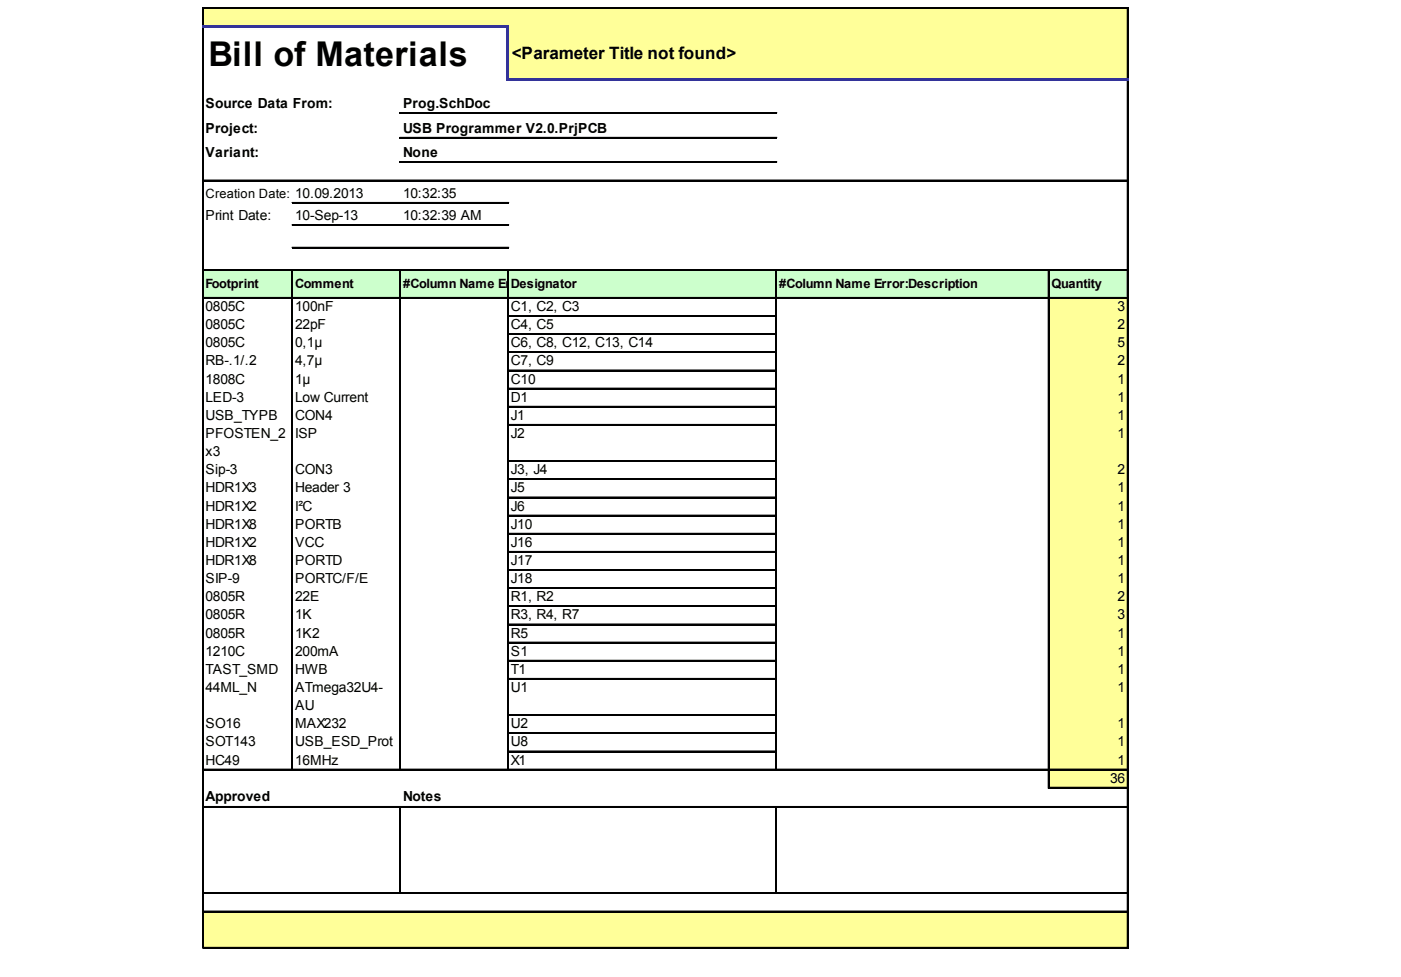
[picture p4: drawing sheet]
<svg xmlns="http://www.w3.org/2000/svg" width="287mm" height="200mm" viewBox="0 0 287 200" stroke-linecap="round" stroke-linejoin="round" font-family="sans-serif">
<defs><g id="words">
<text font-size="7" x="42.7" y="13.5">Bill of Materials</text>
<text font-size="3.5" x="104.8" y="12.1">&lt;Parameter Title not found&gt;</text>
<g font-size="2.8">
<text x="42.1" y="22.2">Source Data From:</text>
<text x="82.5" y="22.2">Prog.SchDoc</text>
<text x="42.1" y="27.2">Project:</text>
<text x="82.5" y="27.2">USB Programmer V2.0.PrjPCB</text>
<text x="42.1" y="32.2">Variant:</text>
<text x="82.5" y="32.2">None</text>
<text x="82.5" y="40.5">10:32:35</text>
<text x="42.1" y="45.1">Print Date:</text>
<text x="60.4" y="45.1">10-Sep-13</text>
<text x="82.5" y="45.1">10:32:39 AM</text>
<text x="42.1" y="63.7">0805C</text>
<text x="60.4" y="63.7">100nF</text>
<text x="104.6" y="63.7">C1, C2, C3</text>
<text x="228.8" y="63.7">3</text>
<text x="42.1" y="67.4">0805C</text>
<text x="42.1" y="71.1">0805C</text>
<text x="60.4" y="67.4">22pF</text>
<text x="60.4" y="71.1">0,1µ</text>
<text x="104.6" y="67.4">C4, C5</text>
<text x="104.6" y="71.1">C6, C8, C12, C13, C14</text>
<text x="228.8" y="67.4">2</text>
<text x="228.8" y="71.1">5</text>
<text x="42.1" y="74.8">RB-.1/.2</text>
<text x="60.4" y="74.8">4,7µ</text>
<text x="104.6" y="74.8">C7, C9</text>
<text x="228.8" y="74.8">2</text>
<text x="42.1" y="78.5">1808C</text>
<text x="42.1" y="82.3">LED-3</text>
<text x="60.4" y="78.5">1µ</text>
<text x="60.4" y="82.3">Low Current</text>
<text x="104.6" y="78.5">C10</text>
<text x="104.6" y="82.3">D1</text>
<text x="228.8" y="78.5">1</text>
<text x="228.8" y="82.3">1</text>
<text x="42.1" y="86">USB_TYPB</text>
<text x="42.1" y="89.7">PFOSTEN_2</text>
<text x="60.4" y="86">CON4</text>
<text x="60.4" y="89.7">ISP</text>
<text x="104.6" y="86">J1</text>
<text x="104.6" y="89.7">J2</text>
<text x="228.8" y="86">1</text>
<text x="228.8" y="89.7">1</text>
<text x="42.1" y="93.4">x3</text>
<text x="42.1" y="97.1">Sip-3</text>
<text x="42.1" y="100.8">HDR1X3</text>
<text x="60.4" y="97.1">CON3</text>
<text x="60.4" y="100.8">Header 3</text>
<text x="104.6" y="97.1">J3, J4</text>
<text x="104.6" y="100.8">J5</text>
<text x="228.8" y="97.1">2</text>
<text x="228.8" y="100.8">1</text>
<text x="42.1" y="104.5">HDR1X2</text>
<text x="60.4" y="104.5">I²C</text>
<text x="104.6" y="104.5">J6</text>
<text x="228.8" y="104.5">1</text>
<text x="42.1" y="108.3">HDR1X8</text>
<text x="42.1" y="112">HDR1X2</text>
<text x="60.4" y="108.3">PORTB</text>
<text x="60.4" y="112">VCC</text>
<text x="104.6" y="108.3">J10</text>
<text x="104.6" y="112">J16</text>
<text x="228.8" y="108.3">1</text>
<text x="228.8" y="112">1</text>
<text x="42.1" y="115.7">HDR1X8</text>
<text x="42.1" y="119.4">SIP-9</text>
<text x="60.4" y="115.7">PORTD</text>
<text x="60.4" y="119.4">PORTC/F/E</text>
<text x="104.6" y="115.7">J17</text>
<text x="104.6" y="119.4">J18</text>
<text x="228.8" y="115.7">1</text>
<text x="228.8" y="119.4">1</text>
<text x="42.1" y="123.1">0805R</text>
<text x="60.4" y="123.1">22E</text>
<text x="104.6" y="123.1">R1, R2</text>
<text x="228.8" y="123.1">2</text>
<text x="42.1" y="126.8">0805R</text>
<text x="42.1" y="130.5">0805R</text>
<text x="60.4" y="126.8">1K</text>
<text x="60.4" y="130.5">1K2</text>
<text x="104.6" y="126.8">R3, R4, R7</text>
<text x="104.6" y="130.5">R5</text>
<text x="228.8" y="126.8">3</text>
<text x="228.8" y="130.5">1</text>
<text x="42.1" y="134.3">1210C</text>
<text x="42.1" y="138">TAST_SMD</text>
<text x="60.4" y="134.3">200mA</text>
<text x="60.4" y="138">HWB</text>
<text x="104.6" y="134.3">S1</text>
<text x="104.6" y="138">T1</text>
<text x="228.8" y="134.3">1</text>
<text x="228.8" y="138">1</text>
<text x="42.1" y="141.7">44ML_N</text>
<text x="60.4" y="141.7">ATmega32U4-</text>
<text x="104.6" y="141.7">U1</text>
<text x="228.8" y="141.7">1</text>
<text x="42.1" y="149.1">SO16</text>
<text x="60.4" y="145.4">AU</text>
<text x="60.4" y="149.1">MAX232</text>
<text x="104.6" y="149.1">U2</text>
<text x="228.8" y="149.1">1</text>
<text x="42.1" y="152.8">SOT143</text>
<text x="60.4" y="152.8">USB_ESD_Prot</text>
<text x="104.6" y="152.8">U8</text>
<text x="228.8" y="152.8">1</text>
<text x="42.1" y="156.5">HC49</text>
<text x="60.4" y="156.5">16MHz</text>
<text x="104.6" y="156.5">X1</text>
<text x="227.3" y="160.3">36</text>
<text x="228.8" y="156.5">1</text>
<text x="42.1" y="164">Approved</text>
<text x="82.5" y="164">Notes</text>
</g>
<g font-size="2.6">
<text x="42.1" y="40.5">Creation Date: 10.09.2013</text>
<text x="42.1" y="58.9">Footprint</text>
<text x="60.4" y="58.9">Comment</text>
<text x="82.5" y="58.9">#Column Name Er</text>
<text x="104.6" y="58.9">ror:LibRef</text>
<text x="104.6" y="58.9">Designator</text>
<text x="159.5" y="58.9">#Column Name Error:Description</text>
<text x="215.2" y="58.9">Quantity</text>
</g>
</g></defs>
<g fill="#ff9">
<path d="M41.6 1.6h189.4v4h-189.4z"/>
<path d="M103.9 5.4h127.1v11.1h-127.1z"/>
</g>
<path d="M41.6 55.2h189.4v5.9h-189.4z" fill="#cfc"/>
<g fill="#ff9">
<path d="M214.6 60.9h16.4v3.9h-16.4z"/>
<path d="M214.6 64.6h16.4v3.9h-16.4z"/>
<path d="M214.6 68.3h16.4v4h-16.4z"/>
<path d="M214.6 72h16.4v4h-16.4z"/>
<path d="M214.6 75.8h16.4v3.9h-16.4z"/>
<path d="M214.6 79.5h16.4v3.9h-16.4z"/>
<path d="M214.6 83.2h16.4v3.9h-16.4z"/>
<path d="M214.6 86.9h16.4v7.6h-16.4z"/>
<path d="M214.6 94.3h16.4v4h-16.4z"/>
<path d="M214.6 98h16.4v4h-16.4z"/>
<path d="M214.6 101.8h16.4v3.9h-16.4z"/>
<path d="M214.6 105.5h16.4v3.9h-16.4z"/>
<path d="M214.6 109.2h16.4v3.9h-16.4z"/>
<path d="M214.6 112.9h16.4v3.9h-16.4z"/>
<path d="M214.6 116.6h16.4v3.9h-16.4z"/>
<path d="M214.6 120.3h16.4v4h-16.4z"/>
<path d="M214.6 124h16.4v4h-16.4z"/>
<path d="M214.6 127.8h16.4v3.9h-16.4z"/>
<path d="M214.6 131.5h16.4v3.9h-16.4z"/>
<path d="M214.6 135.2h16.4v3.9h-16.4z"/>
<path d="M214.6 138.9h16.4v7.6h-16.4z"/>
<path d="M214.6 146.3h16.4v15.1h-16.4z"/>
<path d="M41.6 186.5h189.4v7.7h-189.4z"/>
</g>
<g fill="none" stroke="#000" stroke-width=".22">
<path d="M41.4 1.5v3.7M41.4 5.6v188.6M41.5 1.5v3.7M41.5 5.6v188.6M41.6 1.5h189.4M41.6 1.6h189.4M230.8 1.7v14.4M230.8 16.5v177.7M230.9 1.7v14.4M230.9 16.5v177.7M41.6 36.9h189.4M41.6 37h189.4"/>
<path d="M81.9 23.1h77.1M81.9 23.2h77.1M81.9 28.1h77.1M81.9 28.2h77.1M81.9 33.1h77.1M81.9 33.3h77.1M41.6 55.2h189.4M41.6 55.3h189.4M59.8 55.4v102.3M59.8 41.5h44.4M59.8 41.6h44.4M59.8 46h44.4"/>
<path d="M59.8 46.2h44.4M59.8 50.6h44.4M59.8 50.7h44.4M59.9 55.4v102.3M81.9 55.4v102.3M82 55.4v102.3M103.9 55.4v102.3M104 55.4v102.3M158.8 55.4v102.3M158.9 55.4v102.3M214.6 55.4v106M214.7 55.4v106"/>
<path d="M41.6 60.9h189.4M41.6 61h189.4M104.2 64.6h54.6M104.2 64.7h54.6M104.2 68.3h54.6M104.2 68.4h54.6M104.2 72h54.6M104.2 72.2h54.6M104.2 75.8h54.6M104.2 75.9h54.6M104.2 79.5h54.6M104.2 79.6h54.6"/>
<path d="M104.2 83.2h54.6M104.2 83.3h54.6M104.2 86.9h54.6M104.2 87h54.6M104.2 94.3h54.6M104.2 94.4h54.6M104.2 98h54.6M104.2 98.2h54.6M104.2 101.8h54.6M104.2 101.9h54.6M104.2 105.5h54.6M104.2 105.6h54.6"/>
<path d="M104.2 109.2h54.6M104.2 109.3h54.6M104.2 112.9h54.6M104.2 113h54.6M104.2 116.6h54.6M104.2 116.7h54.6M104.2 120.3h54.6M104.2 120.4h54.6M104.2 124h54.6M104.2 124.2h54.6M104.2 127.8h54.6M104.2 127.9h54.6"/>
<path d="M104.2 131.5h54.6M104.2 131.6h54.6M104.2 135.2h54.6M104.2 135.3h54.6M104.2 138.9h54.6M104.2 139h54.6M41.6 157.5h189.4M41.6 157.6h189.4M104.2 146.3h54.6M104.2 146.4h54.6M104.2 150h54.6M104.2 150.2h54.6"/>
<path d="M104.2 153.8h54.6M104.2 153.9h54.6M41.6 165.1h189.4M41.6 165.2h189.4M82 165.3v17.5M158.9 165.3v17.5M214.8 161.2h16.2M214.8 161.3h16.2M41.6 182.8h189.4M41.6 182.9h189.4M41.6 186.5h189.4M41.6 186.6h189.4"/>
<path d="M41.6 194h189.4M41.6 194.1h189.4"/>
</g>
<path d="M41.4 5.4h62.8M103.9 5.6v10.9M104.2 16.3h126.8" fill="none" stroke="#339" stroke-width=".44"/>
<use href="#words"/>
</svg>
